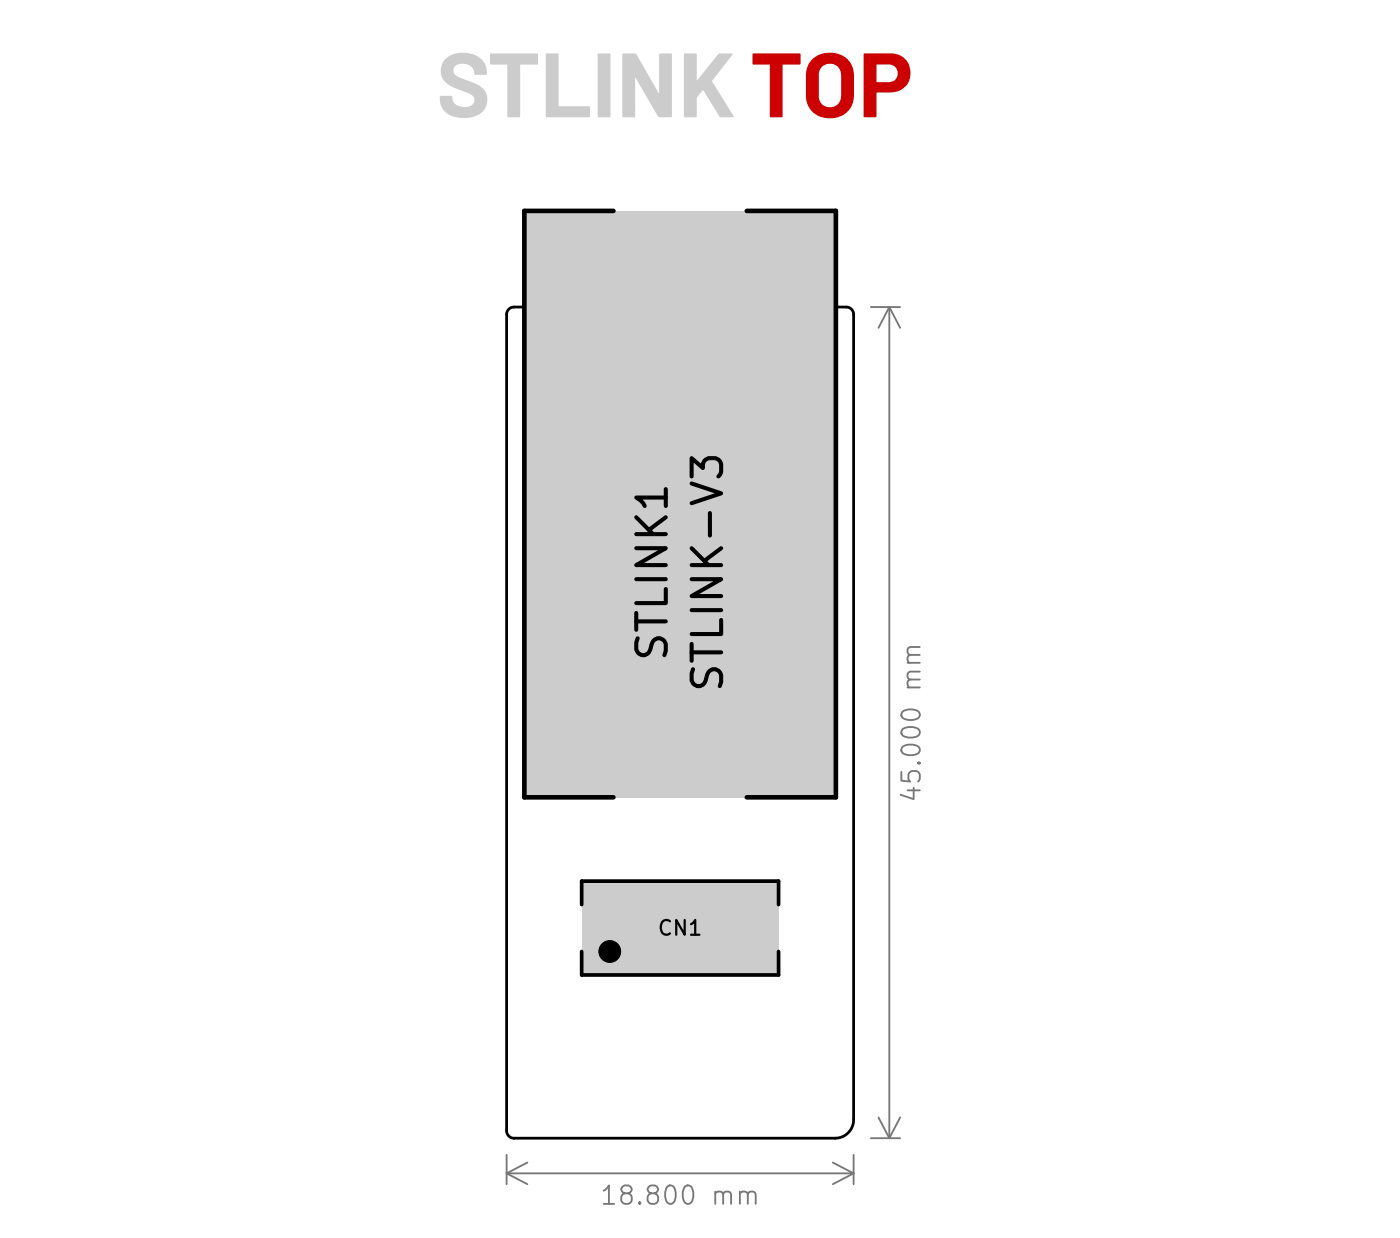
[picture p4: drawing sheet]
<svg xmlns="http://www.w3.org/2000/svg" width="76mm" height="67mm" viewBox="0 0 76 67" stroke-linecap="round" stroke-linejoin="round" font-family="sans-serif">
<defs><g id="words">
<text font-size="4.9" fill="#ccc" x="23.7" y="6.4">STLINK TOP</text>
</g></defs>
<!-- layer: Layer 1 -->
<path d="M27.6 16.7l.2-.1h18a.4 .4 0 0 1 .4 .4v43.6a1 1 0 0 1-1 1h-17.4a.4 .4 0 0 1-.4-.4v-44.2z" fill="none" stroke="#000" stroke-width=".15"/>
<g fill="#ccc">
<path d="M28.4 11.4h16.9v31.8h-16.9z"/>
<path d="M31.5 47.7h10.7v5.1h-10.7z"/>
</g>
<g fill="none" stroke="#777" stroke-width=".1">
<path d="M47.2 16.6h1.6M48.2 16.6v45M48.2 16.6l.6 1.2M48.2 16.6l-.6 1.2M48.9 38.6a.67 .67 0 0 1 .9 0 .53 .53 0 0 1-.5 .4 .53 .53 0 0 1-.5-.4zM48.9 39.5a.54 .54 0 0 1 .9 .2 .57 .57 0 0 1-1-.1zM49.2 37.2h.6M49.2 35.9h.6M49.8 36.4h-.6v.2l.1 .2M49.8 35l-.6 .1v.2l.1 .2M49.8 36.8h-.6v.3l.1 .1M49.8 35.5h-.6v.2l.1 .2"/>
<path d="M48.8 41.8v.5h.5l-.1-.1 .1-.4 .1-.1 .3 .1 .1 .1-.1 .4M48.9 40.5a.67 .67 0 0 1 .9 .1 .53 .53 0 0 1-.5 .3 .53 .53 0 0 1-.5-.3zM49.2 42.8h.6M49.5 42.6v.7l-.7-.3M49.7 41.3h.1M27.4 63.5h18.8M27.4 62.5v1.6M27.4 63.5l1.2 .6M28.6 62.9l-1.2 .6M32.7 64.5l.3-.3v1M32.7 65.2h.6M33.8 64.6l-.1-.2v-.1l.1-.1h.3l.1 .2v.1l-.4 .2-.1 .1v.3l.1 .1h.2l.2-.2v-.2l-.2-.2"/>
<path d="M34.7 65.1v.1M35.3 64.6l-.2-.2v-.1l.2-.1h.3l.1 .2-.1 .1-.4 .2-.1 .1v.3l.2 .1h.2l.2-.2v-.2l-.2-.2M36.2 64.2h.1a.53 .53 0 0 1 .3 .5 .53 .53 0 0 1-.3 .5 .66 .66 0 0 1-.1-1zM37.1 64.2h.1a.53 .53 0 0 1 .4 .5 .53 .53 0 0 1-.4 .5 .66 .66 0 0 1-.1-1zM38.8 64.6l.1-.1 .2 .1 .1 .6M38.8 64.5v.7M39.2 64.7l.1-.2 .3 .1v.6M40.1 64.6l.1-.1 .3 .1v.6M40.1 64.5v.7M40.5 64.7l.2-.2 .2 .1v.6M45.1 62.9l1.1 .6M46.2 62.5v1.6"/>
<path d="M46.2 63.5l-1.1 .6M47.2 61.6h1.6M47.6 60.5l.6 1.1M48.8 60.5l-.6 1.1"/>
</g>
<path d="M33.2 11.4h-4.8v31.8h4.8M40.5 11.4h4.8v31.8h-4.8" fill="none" stroke="#000" stroke-width=".25"/>
<path d="M31.5 49v-1.3h10.7v1.3M31.5 51.5v1.3h10.7v-1.3" fill="none" stroke="#000" stroke-width=".2"/>
<circle cx="33" cy="51.5" r=".59" fill="#000"/>
<circle cx="33" cy="51.5" r=".59" fill="none" stroke="#000" stroke-width=".05"/>
<g fill="none" stroke="#000" stroke-width=".22">
<path d="M34.5 29.7h1.6l-1.6 .9h1.6M34.5 33.6h1.6M34.5 31.4h1.6M34.5 28.9h1.6M34.5 33.2v.9M34.5 28l.9 .9M34.5 34.6v.6a.39 .39 0 0 0 .4 .3 .39 .39 0 0 0 .3-.3 .59 .59 0 0 1 .4-.6 .41 .41 0 0 1 .5 .3l-.1 .6M36.1 31.9v.8h-1.6M36.1 26.9h-1.6l.4 .5M36.1 28l-.9 .7M36.1 26.5v.9M37.5 31.4h1.6l-1.6 .9h1.6"/>
<path d="M37.5 35.3h1.6M37.5 33h1.6M37.5 30.6h1.6M37.5 26.2l1.6 .5-1.6 .5M37.5 25.8v-1l.6 .5a.43 .43 0 0 1 .3-.5h.4l.2 .2 .1 .6-.2 .2M37.5 34.9v.9M37.5 29.7l.9 .9M37.5 36.2v.6a.39 .39 0 0 0 .4 .4 .39 .39 0 0 0 .3-.4 .58 .58 0 0 1 .4-.6 .41 .41 0 0 1 .5 .3l-.1 .6M38.5 27.8v1.2M39.1 33.6v.7h-1.6M39.1 29.7l-.9 .7"/>
</g>
<path d="M36.3 49.9a.38 .38 0 0 0-.5 .3 .38 .38 0 0 0 .3 .4l.2-.1M37.1 49.8v.8l-.5-.8v.8M37.4 50.6h.5M37.4 50l.3-.2v.8" fill="none" stroke="#000" stroke-width=".12"/>
<use href="#words"/>
</svg>
